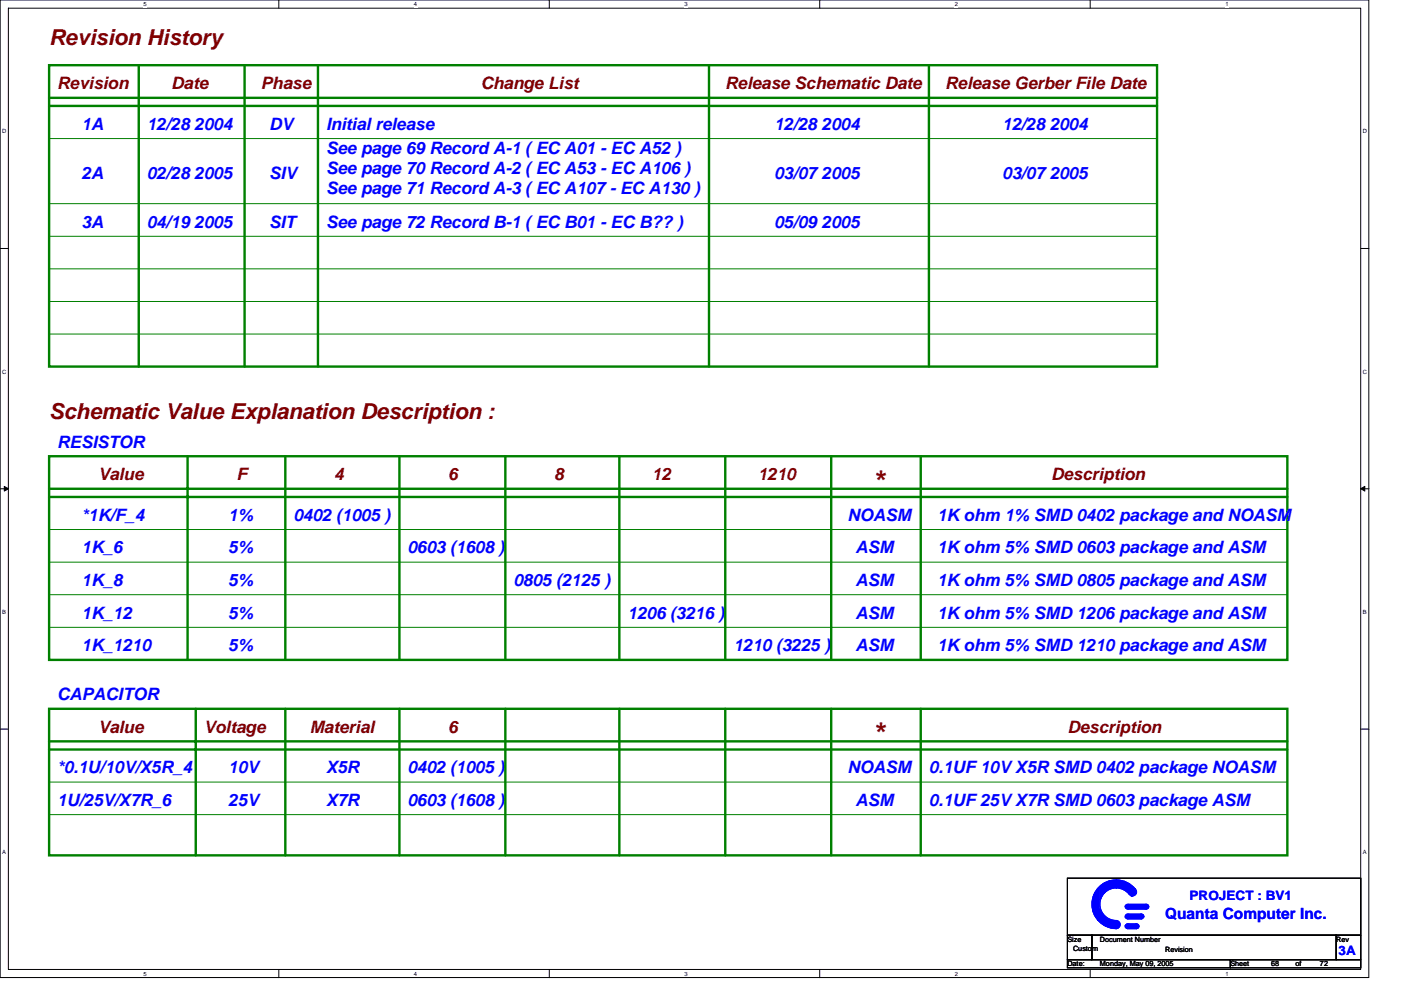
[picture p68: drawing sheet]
<svg xmlns="http://www.w3.org/2000/svg" width="297mm" height="210mm" viewBox="0 0 297 210" stroke-linecap="round" stroke-linejoin="round" font-family="sans-serif">
<defs><g id="words">
<g font-size="6.4" fill="#800000">
<text x="184.9" y="104.2">*</text>
<text x="184.9" y="157.8">*</text>
</g>
<g font-size="4.7" fill="#800000">
<text x="10.4" y="9.5">Revision History</text>
<text x="10.4" y="88.9">Schematic Value Explanation Description :</text>
</g>
<g font-size="3.6" fill="#800000">
<text x="12.1" y="18.9">Revision</text>
<text x="36.3" y="18.9">Date</text>
<text x="55.3" y="18.9">Phase</text>
<text x="102" y="18.9">Change List</text>
<text x="153.8" y="18.9">Release Schematic Date</text>
<text x="200.4" y="18.9">Release Gerber File Date</text>
<text x="20.8" y="101.8">Value</text>
<text x="50.1" y="101.8">F</text>
<text x="70.9" y="101.8">4</text>
<text x="95" y="101.8">6</text>
<text x="117.5" y="101.8">8</text>
<text x="138.2" y="101.8">12</text>
<text x="160.7" y="101.8">1210</text>
<text x="222.9" y="101.8">Description</text>
<text x="20.8" y="155.3">Value</text>
<text x="43.2" y="155.3">Voltage</text>
<text x="65.7" y="155.3">Material</text>
<text x="95" y="155.3">6</text>
<text x="226.3" y="155.3">Description</text>
</g>
<g font-size="3.6" fill="#00f">
<text x="17.3" y="27.5">1A</text>
<text x="31.1" y="27.5">12/28 2004</text>
<text x="57" y="27.5">DV</text>
<text x="69.1" y="27.5">Initial release</text>
<text x="164.1" y="27.5">12/28 2004</text>
<text x="212.5" y="27.5">12/28 2004</text>
<text x="69.1" y="32.7">See page 69 Record A-1 ( EC A01 - EC A52 )</text>
<text x="17.3" y="37.9">2A</text>
<text x="31.1" y="37.9">02/28 2005</text>
<text x="57" y="37.9">SIV</text>
<text x="69.1" y="37">See page 70 Record A-2 ( EC A53 - EC A106 )</text>
<text x="69.1" y="41.2">See page 71 Record A-3 ( EC A107 - EC A130 )</text>
<text x="164.1" y="37.9">03/07 2005</text>
<text x="212.5" y="37.9">03/07 2005</text>
<text x="17.3" y="48.3">3A</text>
<text x="31.1" y="48.3">04/19 2005</text>
<text x="57" y="48.3">SIT</text>
<text x="69.1" y="48.3">See page 72 Record B-1 ( EC B01 - EC B?? )</text>
<text x="164.1" y="48.3">05/09 2005</text>
<text x="12.1" y="94.9">RESISTOR</text>
<text x="17.3" y="110.4">*1K/F_4</text>
<text x="48.4" y="110.4">1%</text>
<text x="62.2" y="110.4">0402 (1005 )</text>
<text x="179.7" y="110.4">NOASM</text>
<text x="198.7" y="110.4">1K ohm 1% SMD 0402 package and NOASM</text>
<text x="17.3" y="117.3">1K_6</text>
<text x="48.4" y="117.3">5%</text>
<text x="86.4" y="117.3">0603 (1608 )</text>
<text x="181.4" y="117.3">ASM</text>
<text x="198.7" y="117.3">1K ohm 5% SMD 0603 package and ASM</text>
<text x="17.3" y="124.2">1K_8</text>
<text x="48.4" y="124.2">5%</text>
<text x="108.9" y="124.2">0805 (2125 )</text>
<text x="181.4" y="124.2">ASM</text>
<text x="198.7" y="124.2">1K ohm 5% SMD 0805 package and ASM</text>
<text x="17.3" y="131.2">1K_12</text>
<text x="48.4" y="131.2">5%</text>
<text x="133.1" y="131.2">1206 (3216 )</text>
<text x="181.4" y="131.2">ASM</text>
<text x="198.7" y="131.2">1K ohm 5% SMD 1206 package and ASM</text>
<text x="17.3" y="138.1">1K_1210</text>
<text x="48.4" y="138.1">5%</text>
<text x="155.5" y="138.1">1210 (3225 )</text>
<text x="181.4" y="138.1">ASM</text>
<text x="198.7" y="138.1">1K ohm 5% SMD 1210 package and ASM</text>
<text x="12.1" y="148.4">CAPACITOR</text>
<text x="12.1" y="164">*0.1U/10V/X5R_4</text>
<text x="48.4" y="164">10V</text>
<text x="69.1" y="164">X5R</text>
<text x="86.4" y="164">0402 (1005 )</text>
<text x="179.7" y="164">NOASM</text>
<text x="197" y="164">0.1UF 10V X5R SMD 0402 package NOASM</text>
<text x="12.1" y="170.9">1U/25V/X7R_6</text>
<text x="48.4" y="170.9">25V</text>
<text x="69.1" y="170.9">X7R</text>
<text x="86.4" y="170.9">0603 (1608 )</text>
<text x="181.4" y="170.9">ASM</text>
<text x="197" y="170.9">0.1UF 25V X7R SMD 0603 package ASM</text>
</g>
<text font-size="3.3" fill="#00f" x="247" y="194.8">Quanta Computer Inc.</text>
<g font-size="2.8" fill="#00f">
<text x="252.2" y="190.8">PROJECT : BV1</text>
<text x="283.8" y="202.4">3A</text>
</g>
<g font-size="1.5">
<text x="226.3" y="199.7">Size</text>
<text x="227.5" y="201.6">Custom</text>
<text x="233.2" y="199.7">Document Number</text>
<text x="247" y="201.8">Revision</text>
<text x="283.3" y="199.7">Rev</text>
<text x="226.3" y="204.9">Date:</text>
<text x="233.2" y="204.9">Monday, May 09, 2005</text>
<text x="260.9" y="204.9">Sheet</text>
<text x="269.5" y="204.9">68</text>
<text x="274.7" y="204.9">of</text>
<text x="279.9" y="204.9">72</text>
</g>
<g font-size="1.2">
<text x="30.4" y="1.3">5</text>
<text x="87.8" y="1.3">4</text>
<text x="145.1" y="1.3">3</text>
<text x="202.5" y="1.3">2</text>
<text x="259.8" y="1.3">1</text>
<text x=".5" y="28.3">D</text>
<text x="288.9" y="28.3">D</text>
<text x=".5" y="79.2">C</text>
<text x="288.9" y="79.2">C</text>
<text x=".5" y="130.2">B</text>
<text x="288.9" y="130.2">B</text>
<text x=".5" y="181.1">A</text>
<text x="288.9" y="181.1">A</text>
<text x="30.4" y="206.8">5</text>
<text x="87.8" y="206.8">4</text>
<text x="145.1" y="206.8">3</text>
<text x="202.5" y="206.8">2</text>
<text x="259.8" y="206.8">1</text>
</g>
</g></defs>
<path d="M0 0h290.2v207.3h-290.2zM1.8 1.7h286.7v203.8h-286.7z" fill="none" stroke="#000" stroke-width=".21"/>
<g fill="#fff">
<path d="M30.4 .2h.7v1.4h-.7z"/>
<path d="M30.4 205.7h.7v1.4h-.7z"/>
</g>
<path d="M59.1 0v1.7M59.1 205.5v1.8" fill="none" stroke="#000" stroke-width=".21"/>
<g fill="#fff">
<path d="M87.8 .2h.6v1.4h-.6z"/>
<path d="M87.8 205.7h.6v1.4h-.6z"/>
</g>
<path d="M116.5 0v1.7M116.5 205.5v1.8" fill="none" stroke="#000" stroke-width=".21"/>
<g fill="#fff">
<path d="M145.1 .2h.7v1.4h-.7z"/>
<path d="M145.1 205.7h.7v1.4h-.7z"/>
</g>
<path d="M173.8 0v1.7M173.8 205.5v1.8" fill="none" stroke="#000" stroke-width=".21"/>
<g fill="#fff">
<path d="M202.5 .2h.6v1.4h-.6z"/>
<path d="M202.5 205.7h.6v1.4h-.6z"/>
</g>
<path d="M231.1 0v1.7M231.1 205.5v1.8" fill="none" stroke="#000" stroke-width=".21"/>
<g fill="#fff">
<path d="M259.8 .2h.7v1.4h-.7z"/>
<path d="M259.8 205.7h.7v1.4h-.7z"/>
<path d="M.5 27.2h.8v1.4h-.8z"/>
<path d="M288.9 27.2h.9v1.4h-.9z"/>
<path d="M.5 78.1h.8v1.4h-.8z"/>
<path d="M288.9 78.1h.9v1.4h-.9z"/>
</g>
<path d="M0 52.7h1.8M288.5 52.7h1.7" fill="none" stroke="#000" stroke-width=".21"/>
<g fill="#fff">
<path d="M.5 129.1h.8v1.4h-.8z"/>
<path d="M288.9 129.1h.8v1.4h-.8z"/>
</g>
<path d="M0 103.6h1.8M288.5 103.6h1.7" fill="none" stroke="#000" stroke-width=".21"/>
<path d="M.9 103.1l.9 .5-.9 .5zM288.5 103.6l.9-.5v1z" fill="#000" stroke="#000" stroke-width=".21"/>
<g fill="#fff">
<path d="M.5 180h.8v1.4h-.8z"/>
<path d="M288.9 180h.8v1.4h-.8z"/>
</g>
<path d="M0 154.6h1.8M288.5 154.6h1.7M226.3 186.2h62.2v12.1h-62.2zM226.3 198.3h5.2v5.2h-5.2zM231.5 198.3h51.8v5.2h-51.8zM283.3 198.3h5.2v5.2h-5.2zM226.3 203.5h34.6v1.7h-34.6zM260.9 203.5h27.6v1.7h-27.6z" fill="none" stroke="#000" stroke-width=".21"/>
<g fill="none" stroke="#008000" stroke-width=".51">
<path d="M10.4 13.8h234.9v63.9h-234.9zM29.4 13.8v63.9M51.9 13.8v63.9M67.4 13.8v63.9M150.3 13.8v63.9M197 13.8v63.9M10.4 20.7h234.9M10.4 22.5h234.9M10.4 96.7h262.5v43.2h-262.5zM39.8 96.7v43.2M60.5 96.7v43.2M84.7 96.7v43.2"/>
<path d="M107.1 96.7v43.2M131.3 96.7v43.2M153.8 96.7v43.2M176.2 96.7v43.2M195.2 96.7v43.2M10.4 103.6h262.5M10.4 105.4h262.5M10.4 150.3h262.5v31.1h-262.5zM10.4 157.2h262.5M10.4 158.9h262.5M41.5 150.3v31.1M60.5 150.3v31.1"/>
<path d="M84.7 150.3v31.1M107.1 150.3v31.1M131.3 150.3v31.1M153.8 150.3v31.1M176.2 150.3v31.1M195.2 150.3v31.1"/>
</g>
<path d="M10.4 29.4h234.9M10.4 43.2h234.9M10.4 50.1h234.9M10.4 57h234.9M10.4 63.9h234.9M10.4 70.8h234.9M10.4 112.3h262.5M10.4 119.2h262.5M10.4 126.1h262.5M10.4 133h262.5M10.4 172.7h262.5M10.4 165.8h262.5" fill="none" stroke="#008000" stroke-width=".21"/>
<g fill="none" stroke="#00f" stroke-width=".21">
<path d="M231.7 190.5v2.4l.1 .6v-3.5l.2-.3v4.3l.2 .1v-4.8l.2-.3v5.5l.1 .2v-5.9l.2-.2v6.6M232.9 195.2v-6.8l.1-.1v7h.2v-2.5l.2 .3v2.4l.2 .2v-2.2l.1 .3v2.1l.2 .1v-2l.2 .1v2.1h.1v-1.9l.2 .2v1.9h.2v-1.7l.2 .1v1.6l.1 .2v-1.8l.2 .2v1.6h.2v-1.4M233.2 187.9v3l.2-.5v-2.5l.2-.2v2.3l.1-.2v-2.2l.2-.2v2.1l.2-.2v-2.1h.1v1.9l.2-.1v-1.8l.2-.1v1.7l.2-.2v-1.5l.1-.2v1.7M235.3 195v.2h.2v1.4h.1v-1.4h.2v1.5h-.3l.5-1.5v1.5l.2-.1v-1.4l.1 .3v1.2h.2v-1.4h.2v1.4h.2v-1.4h.1v1.4l.2-.1v-1.1l.2 .2v.7M235.3 186.7v1.7l-.2-.1v-1.4zM235.3 188.2l1.4-.3a3.8 3.8 0 0 1 3.3 2.1M235.3 188l1.4-.3a3.9 3.9 0 0 1 3.3 2M235.3 187.8l1.4-.2a4.1 4.1 0 0 1 3.6 2.3M235.3 187.6a4.3 4.3 0 0 1 5.2 2.2M235.3 187.5l1.4-.3a4.5 4.5 0 0 1 3.9 2.3M235.3 187.3l1.4-.2a4.7 4.7 0 0 1 4 2.4M235.3 188.4l1.4-.3a3.7 3.7 0 0 1 3.2 1.9"/>
<path d="M235.4 187l1.3-.1a4.8 4.8 0 0 1 4.2 2.5M235.4 186.9l1.3-.2a5 5 0 0 1 4.2 2.4M235.5 186.9v1.4M238.8 191.9h4.6v.2h-4.8v.1h5l-.2 .2h-4.6l.1 .2h4.5M238.8 194h3.6v.1h-3.6l-.2 .2h3.9l-.1 .2h-3.8l.3 .2h3.3M238.8 196h2.5v.2h-2.7v.2h2.9l-.2 .2h-2.7l.3 .1h2.4M239.1 195.9h1.9M239.1 196.9h1.9M239.1 194.8h2.9M239.1 193.8h2.9M239.1 192.8h4M239.1 191.7h4"/>
<path d="M239.3 189.5l-1.2-.9-1.4-.3a3.4 3.4 0 0 0-3.5 3.4 3.4 3.4 0 0 0 3.5 3.5M240.7 188.5a5.2 5.2 0 0 0-4-2 5.2 5.2 0 0 0-5.2 5.2 5.2 5.2 0 0 0 5.2 5.2"/>
<circle cx="236.7" cy="196" r=".85"/>
<circle cx="239.1" cy="194.3" r=".51"/>
<circle cx="239.1" cy="196.4" r=".51"/>
<circle cx="239.1" cy="192.2" r=".51"/>
<circle cx="240.1" cy="189.1" r=".85"/>
<circle cx="241" cy="196.4" r=".51"/>
<circle cx="242" cy="194.3" r=".51"/>
<circle cx="243.1" cy="192.2" r=".51"/>
</g>
<use href="#words"/>
</svg>
